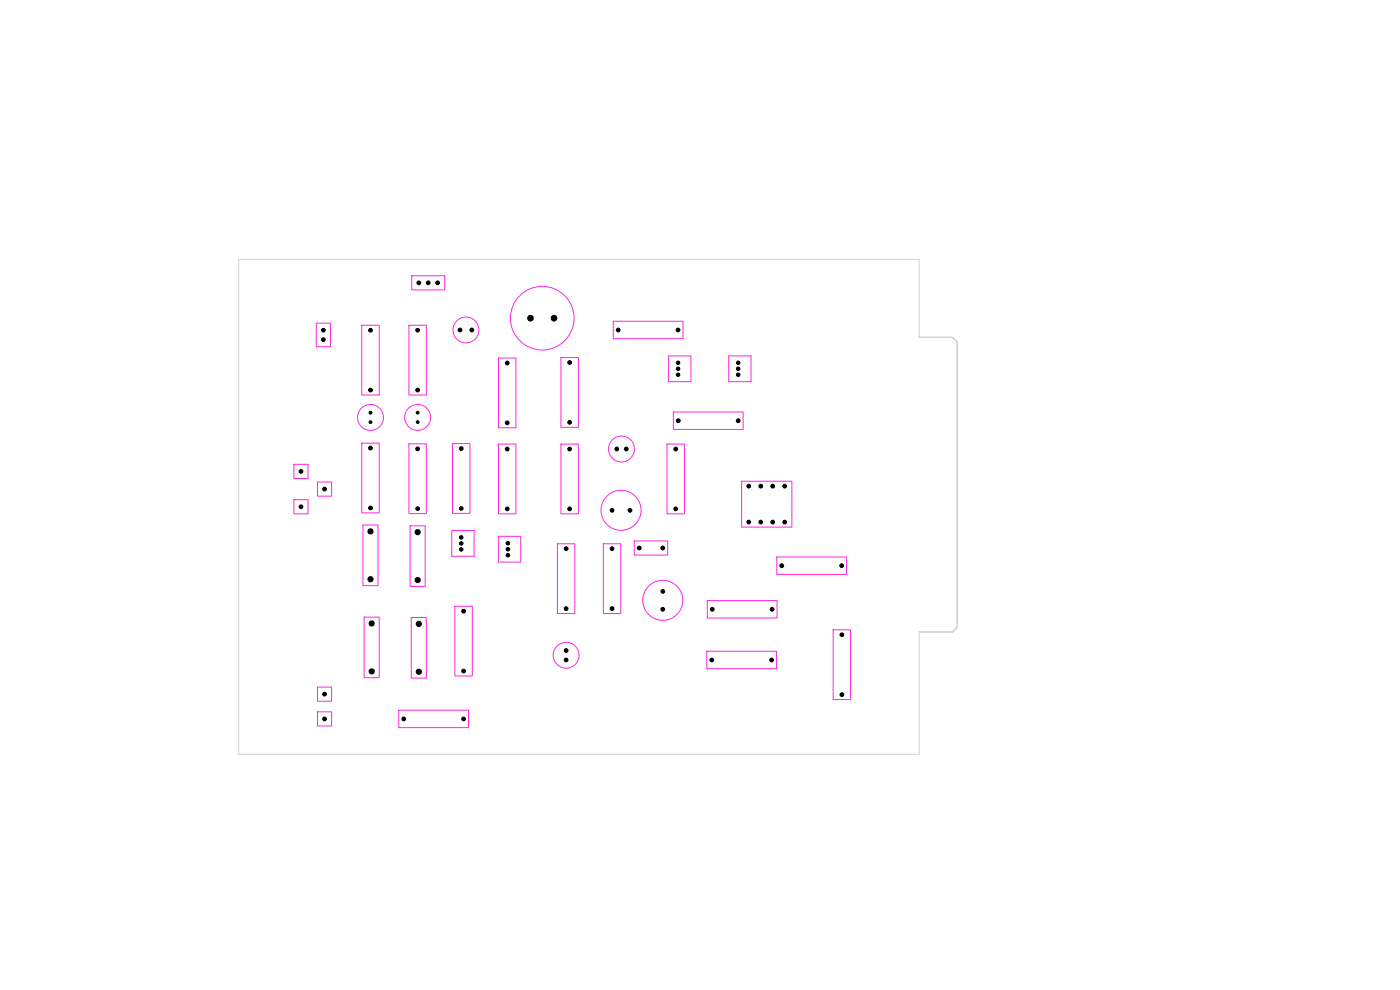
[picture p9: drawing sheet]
<svg xmlns="http://www.w3.org/2000/svg" width="297mm" height="210mm" viewBox="0 0 297 210" stroke-linecap="round" stroke-linejoin="round" font-family="sans-serif">
<g fill="none" stroke="#ff26e2" stroke-width=".21">
<path d="M87.4 58.5h7v3h-7zM67.1 68.6h3v5h-3zM76.7 69h3.7v14.8h-3.7zM86.7 69h3.7v14.8h-3.7zM105.8 76h3.7v14.7h-3.7zM119 75.8h3.7v14.9h-3.7zM130.1 68.1h14.8v3.8h-14.8zM141.8 75.5h4.8v5.5h-4.8zM154.6 75.5h4.7v5.5h-4.7zM62.3 98.5h3v3h-3zM76.7 94h3.7v14.8h-3.7zM86.7 94.1h3.7v14.9h-3.7z"/>
<path d="M96 94.1h3.7v14.8h-3.7zM105.8 94.2h3.7v14.8h-3.7zM119 94.2h3.7v14.8h-3.7zM141.5 94.2h3.7v14.8h-3.7zM142.9 87.4h14.7v3.7h-14.7zM62.3 106h3v3h-3zM67.3 102.2h3.1v3h-3.1zM77 111.4h3.2v12.8h-3.2zM87 111.5h3.2v12.9h-3.2zM95.8 112.5h4.8v5.5h-4.8zM105.7 113.8h4.8v5.4h-4.8zM118.2 115.4h3.7v14.8h-3.7z"/>
<path d="M128 115.4h3.7v14.8h-3.7zM134.5 114.8h7.1v3h-7.1zM157.3 102.1h10.7v9.7h-10.7zM164.8 118.1h14.8v3.7h-14.8zM77.3 130.9h3.1v12.9h-3.1zM87.3 131h3.1v12.9h-3.1zM96.5 128.6h3.7v14.8h-3.7zM149.9 138.2h14.8v3.7h-14.8zM150 127.4h14.9v3.7h-14.9zM176.7 133.6h3.7v14.8h-3.7zM67.3 151h3.1v3h-3.1zM67.3 145.8h3.1v3h-3.1z"/>
<path d="M84.6 150.6h14.8v3.7h-14.8z"/>
<circle cx="98.8" cy="70" r="2.75"/>
<circle cx="115" cy="67.5" r="6.7"/>
<circle cx="78.6" cy="88.5" r="2.75"/>
<circle cx="88.6" cy="88.5" r="2.75"/>
<circle cx="131.8" cy="95.2" r="2.75"/>
<circle cx="131.7" cy="108.2" r="4.2"/>
<circle cx="120.1" cy="139" r="2.75"/>
<circle cx="140.6" cy="127.4" r="4.2"/>
</g>
<path d="M195.1 71.6h7M203 72.5v60.5l-1 1h-7v26h-144.3v-105h144.3v16.5h7l1.1 1.1v60.5l-1 1h-7" fill="none" stroke="#d0d2cd" stroke-width=".21"/>
<g fill="#000" stroke="#000" stroke-width=".21">
<circle cx="68.6" cy="70.1" r=".4"/>
<circle cx="68.6" cy="72" r=".4"/>
<circle cx="78.6" cy="70.1" r=".4"/>
<circle cx="88.6" cy="70.1" r=".4"/>
<circle cx="88.8" cy="60" r=".4"/>
<circle cx="90.8" cy="60" r=".4"/>
<circle cx="92.8" cy="60" r=".4"/>
<circle cx="97.6" cy="70" r=".4"/>
<circle cx="100.1" cy="70" r=".4"/>
<circle cx="107.6" cy="77" r=".4"/>
<circle cx="112.5" cy="67.5" r=".6"/>
<circle cx="117.5" cy="67.5" r=".6"/>
<circle cx="120.9" cy="76.9" r=".4"/>
<circle cx="131.2" cy="70" r=".4"/>
<circle cx="143.8" cy="77" r=".38"/>
<circle cx="143.8" cy="78.2" r=".38"/>
<circle cx="143.8" cy="79.5" r=".38"/>
<circle cx="143.9" cy="70" r=".4"/>
<circle cx="156.6" cy="79.5" r=".38"/>
<circle cx="156.6" cy="77" r=".38"/>
<circle cx="156.6" cy="78.2" r=".38"/>
<circle cx="78.6" cy="95.1" r=".4"/>
<circle cx="78.6" cy="82.8" r=".4"/>
<circle cx="78.6" cy="89.5" r=".3"/>
<circle cx="78.6" cy="87.5" r=".3"/>
<circle cx="88.6" cy="82.8" r=".4"/>
<circle cx="88.6" cy="95.2" r=".4"/>
<circle cx="88.6" cy="89.5" r=".3"/>
<circle cx="88.6" cy="87.5" r=".3"/>
<circle cx="97.8" cy="95.1" r=".4"/>
<circle cx="107.6" cy="89.7" r=".4"/>
<circle cx="107.6" cy="95.3" r=".4"/>
<circle cx="120.9" cy="95.3" r=".4"/>
<circle cx="120.9" cy="89.6" r=".4"/>
<circle cx="130.9" cy="95.3" r=".4"/>
<circle cx="132.9" cy="95.3" r=".4"/>
<circle cx="143.3" cy="95.3" r=".4"/>
<circle cx="143.9" cy="89.3" r=".4"/>
<circle cx="156.6" cy="89.3" r=".4"/>
<circle cx="63.8" cy="107.5" r=".4"/>
<circle cx="63.8" cy="100" r=".4"/>
<circle cx="68.8" cy="103.8" r=".4"/>
<circle cx="78.6" cy="112.7" r=".55"/>
<circle cx="78.6" cy="107.8" r=".4"/>
<circle cx="88.6" cy="107.9" r=".4"/>
<circle cx="88.6" cy="112.9" r=".55"/>
<circle cx="97.8" cy="107.8" r=".4"/>
<circle cx="97.8" cy="114" r=".37"/>
<circle cx="97.8" cy="115.3" r=".37"/>
<circle cx="97.8" cy="116.5" r=".37"/>
<circle cx="107.6" cy="108" r=".4"/>
<circle cx="107.7" cy="116.5" r=".37"/>
<circle cx="107.7" cy="117.8" r=".37"/>
<circle cx="107.7" cy="115.2" r=".37"/>
<circle cx="120.1" cy="116.4" r=".4"/>
<circle cx="120.9" cy="108" r=".4"/>
<circle cx="129.9" cy="116.4" r=".4"/>
<circle cx="129.9" cy="108.2" r=".4"/>
<circle cx="133.6" cy="108.2" r=".4"/>
<circle cx="135.6" cy="116.2" r=".4"/>
<circle cx="140.6" cy="116.2" r=".4"/>
<circle cx="143.3" cy="108" r=".4"/>
<circle cx="158.9" cy="110.8" r=".4"/>
<circle cx="158.9" cy="103.1" r=".4"/>
<circle cx="161.4" cy="103.1" r=".4"/>
<circle cx="161.4" cy="110.8" r=".4"/>
<circle cx="163.9" cy="103.1" r=".4"/>
<circle cx="163.9" cy="110.8" r=".4"/>
<circle cx="166.5" cy="103.1" r=".4"/>
<circle cx="166.5" cy="110.8" r=".4"/>
<circle cx="78.6" cy="122.9" r=".55"/>
<circle cx="78.9" cy="132.3" r=".55"/>
<circle cx="88.6" cy="123" r=".55"/>
<circle cx="88.9" cy="132.3" r=".55"/>
<circle cx="98.4" cy="129.6" r=".4"/>
<circle cx="120.1" cy="138" r=".4"/>
<circle cx="120.1" cy="129.1" r=".4"/>
<circle cx="120.1" cy="140" r=".4"/>
<circle cx="129.9" cy="129.1" r=".4"/>
<circle cx="140.6" cy="125.5" r=".4"/>
<circle cx="140.6" cy="129.2" r=".4"/>
<circle cx="151" cy="140" r=".4"/>
<circle cx="151.1" cy="129.2" r=".4"/>
<circle cx="163.7" cy="140" r=".4"/>
<circle cx="163.8" cy="129.2" r=".4"/>
<circle cx="165.9" cy="120" r=".4"/>
<circle cx="178.6" cy="120" r=".4"/>
<circle cx="178.6" cy="134.6" r=".4"/>
<circle cx="68.8" cy="147.2" r=".4"/>
<circle cx="68.8" cy="152.5" r=".4"/>
<circle cx="78.9" cy="142.4" r=".55"/>
<circle cx="85.7" cy="152.5" r=".4"/>
<circle cx="88.9" cy="142.5" r=".55"/>
<circle cx="98.4" cy="142.3" r=".4"/>
<circle cx="98.4" cy="152.5" r=".4"/>
<circle cx="178.6" cy="147.3" r=".4"/>
</g>
</svg>
